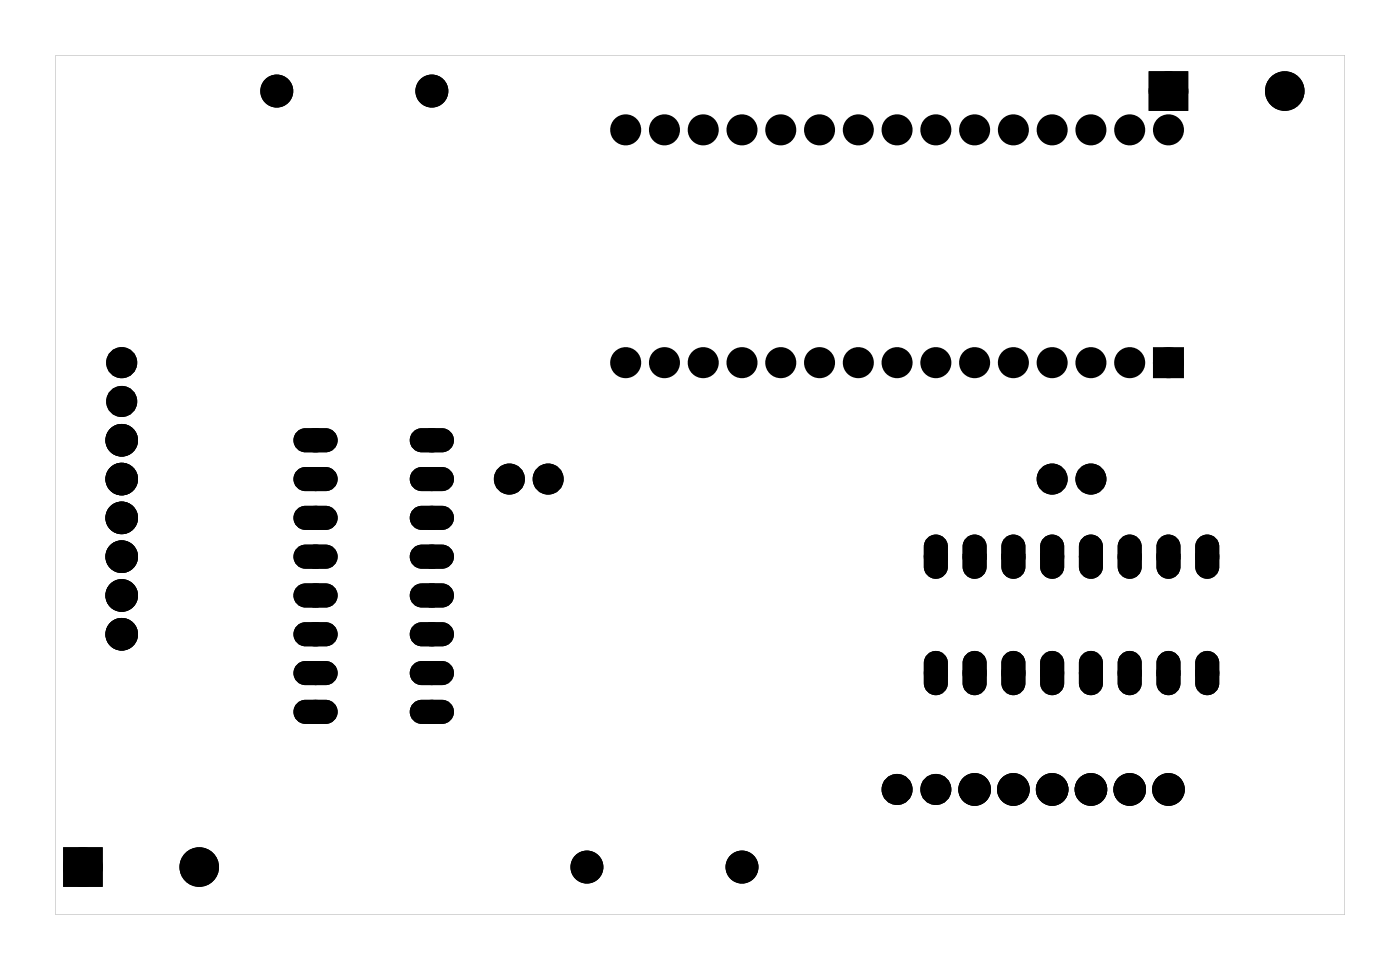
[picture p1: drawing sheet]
<svg xmlns="http://www.w3.org/2000/svg" width="92mm" height="63mm" viewBox="0 0 92 63" stroke-linecap="round" stroke-linejoin="round" font-family="sans-serif">
<g fill="#000">
<path d="M75.6 5h1.9v1.9h-1.9zM75.9 23.1h1.3v1.3h-1.3zM4.5 55.8h1.8v1.9h-1.8z"/>
<path d="M3.6 3.6v56.3h84.5v-56.3zM3.6 3.6h84.5v56.3h-84.5z"/>
<path d="M19.5 38.5a.66 .66 0 0 0-.1 .7 .66 .66 0 0 0 .6 .4h1.3a.66 .66 0 0 0 .7-.6 .66 .66 0 0 0-.7-.7h-1.3zM20.3 39a.41 .41 0 0 1 .8 0 .41 .41 0 0 1-.8 0z"/>
<path d="M19.5 36a.66 .66 0 0 0-.1 .7 .66 .66 0 0 0 .6 .4h1.3a.66 .66 0 0 0 .7-.7 .66 .66 0 0 0-.7-.6h-1.3zM20.3 36.4a.41 .41 0 0 1 .8 0 .41 .41 0 0 1-.8 0z"/>
<path d="M19.5 33.4a.66 .66 0 0 0-.1 .8 .66 .66 0 0 0 .6 .4h1.3a.66 .66 0 0 0 .7-.7 .66 .66 0 0 0-.7-.7h-1.3zM20.3 33.9a.41 .41 0 0 1 .8 0 .41 .41 0 0 1-.8 0z"/>
<path d="M19.5 30.9a.66 .66 0 0 0-.1 .7 .66 .66 0 0 0 .6 .4h1.3a.66 .66 0 0 0 .7-.6 .66 .66 0 0 0-.7-.7h-1.3zM20.3 31.4a.41 .41 0 0 1 .8 0 .41 .41 0 0 1-.8 0z"/>
<path d="M19.5 28.4a.66 .66 0 0 0-.1 .7 .66 .66 0 0 0 .6 .4h1.3a.66 .66 0 0 0 .7-.7 .66 .66 0 0 0-.7-.6h-1.3zM20.3 28.8a.41 .41 0 0 1 .8 0 .41 .41 0 0 1-.8 0z"/>
<path d="M19.5 38.5a.66 .66 0 0 0-.1 .7 .66 .66 0 0 0 .6 .4h1.3a.66 .66 0 0 0 .7-.6 .66 .66 0 0 0-.7-.7h-1.3zM20.3 39a.41 .41 0 0 1 .8 0 .41 .41 0 0 1-.8 0z"/>
<path d="M19.5 36a.66 .66 0 0 0-.1 .7 .66 .66 0 0 0 .6 .4h1.3a.66 .66 0 0 0 .7-.7 .66 .66 0 0 0-.7-.6h-1.3zM20.3 36.4a.41 .41 0 0 1 .8 0 .41 .41 0 0 1-.8 0z"/>
<path d="M19.5 33.4a.66 .66 0 0 0-.1 .8 .66 .66 0 0 0 .6 .4h1.3a.66 .66 0 0 0 .7-.7 .66 .66 0 0 0-.7-.7h-1.3zM20.3 33.9a.41 .41 0 0 1 .8 0 .41 .41 0 0 1-.8 0z"/>
<path d="M19.5 30.9a.66 .66 0 0 0-.1 .7 .66 .66 0 0 0 .6 .4h1.3a.66 .66 0 0 0 .7-.6 .66 .66 0 0 0-.7-.7h-1.3zM20.3 31.4a.41 .41 0 0 1 .8 0 .41 .41 0 0 1-.8 0z"/>
<path d="M19.5 28.4a.66 .66 0 0 0-.1 .7 .66 .66 0 0 0 .6 .4h1.3a.66 .66 0 0 0 .7-.7 .66 .66 0 0 0-.7-.6h-1.3zM20.3 28.8a.41 .41 0 0 1 .8 0 .41 .41 0 0 1-.8 0z"/>
<path d="M27.2 28.4a.66 .66 0 0 0-.2 .7 .66 .66 0 0 0 .6 .4h1.4a.66 .66 0 0 0 .6-.7 .66 .66 0 0 0-.6-.6h-1.4zM27.9 28.8a.41 .41 0 0 1 .8 0 .41 .41 0 0 1-.8 0z"/>
<path d="M27.2 30.9a.66 .66 0 0 0-.2 .7 .66 .66 0 0 0 .6 .4h1.4a.66 .66 0 0 0 .6-.6 .66 .66 0 0 0-.6-.7h-1.4zM27.9 31.4a.41 .41 0 0 1 .8 0 .41 .41 0 0 1-.8 0z"/>
<path d="M27.2 33.4a.66 .66 0 0 0-.2 .8 .66 .66 0 0 0 .6 .4h1.4a.66 .66 0 0 0 .6-.7 .66 .66 0 0 0-.6-.7h-1.4zM27.9 33.9a.41 .41 0 0 1 .8 0 .41 .41 0 0 1-.8 0z"/>
<path d="M27.2 36a.66 .66 0 0 0-.2 .7 .66 .66 0 0 0 .6 .4h1.4a.66 .66 0 0 0 .6-.7 .66 .66 0 0 0-.6-.6h-1.4zM27.9 36.4a.41 .41 0 0 1 .8 0 .41 .41 0 0 1-.8 0z"/>
<path d="M27.2 38.5a.66 .66 0 0 0-.2 .7 .66 .66 0 0 0 .6 .4h1.4a.66 .66 0 0 0 .6-.6 .66 .66 0 0 0-.6-.7h-1.4zM27.9 39a.41 .41 0 0 1 .8 0 .41 .41 0 0 1-.8 0z"/>
<path d="M27.2 28.4a.66 .66 0 0 0-.2 .7 .66 .66 0 0 0 .6 .4h1.4a.66 .66 0 0 0 .6-.7 .66 .66 0 0 0-.6-.6h-1.4zM27.9 28.8a.41 .41 0 0 1 .8 0 .41 .41 0 0 1-.8 0z"/>
<path d="M27.2 30.9a.66 .66 0 0 0-.2 .7 .66 .66 0 0 0 .6 .4h1.4a.66 .66 0 0 0 .6-.6 .66 .66 0 0 0-.6-.7h-1.4zM27.9 31.4a.41 .41 0 0 1 .8 0 .41 .41 0 0 1-.8 0z"/>
<path d="M27.2 33.4a.66 .66 0 0 0-.2 .8 .66 .66 0 0 0 .6 .4h1.4a.66 .66 0 0 0 .6-.7 .66 .66 0 0 0-.6-.7h-1.4zM27.9 33.9a.41 .41 0 0 1 .8 0 .41 .41 0 0 1-.8 0z"/>
<path d="M27.2 36a.66 .66 0 0 0-.2 .7 .66 .66 0 0 0 .6 .4h1.4a.66 .66 0 0 0 .6-.7 .66 .66 0 0 0-.6-.6h-1.4zM27.9 36.4a.41 .41 0 0 1 .8 0 .41 .41 0 0 1-.8 0z"/>
<path d="M27.2 38.5a.66 .66 0 0 0-.2 .7 .66 .66 0 0 0 .6 .4h1.4a.66 .66 0 0 0 .6-.6 .66 .66 0 0 0-.6-.7h-1.4zM27.9 39a.41 .41 0 0 1 .8 0 .41 .41 0 0 1-.8 0z"/>
<path d="M60.8 35.3l-.1 .5v1.3a.66 .66 0 0 0 .6 .7 .66 .66 0 0 0 .7-.7v-1.3a.66 .66 0 0 0-.4-.6 .66 .66 0 0 0-.8 .1zM60.9 36.4a.41 .41 0 0 1 .8 0 .41 .41 0 0 1-.8 0z"/>
<path d="M60.8 35.3l-.1 .5v1.3a.66 .66 0 0 0 .6 .7 .66 .66 0 0 0 .7-.7v-1.3a.66 .66 0 0 0-.4-.6 .66 .66 0 0 0-.8 .1zM60.9 36.4a.41 .41 0 0 1 .8 0 .41 .41 0 0 1-.8 0z"/>
<path d="M63.4 35.3l-.2 .5v1.3a.66 .66 0 0 0 .7 .7 .66 .66 0 0 0 .6-.7v-1.3a.66 .66 0 0 0-.4-.6 .66 .66 0 0 0-.7 .1zM63.4 36.4a.45 .45 0 0 1 .9 0 .45 .45 0 0 1-.9 0z"/>
<path d="M63.4 35.3l-.2 .5v1.3a.66 .66 0 0 0 .7 .7 .66 .66 0 0 0 .6-.7v-1.3a.66 .66 0 0 0-.4-.6 .66 .66 0 0 0-.7 .1zM63.4 36.4a.45 .45 0 0 1 .9 0 .45 .45 0 0 1-.9 0z"/>
<path d="M65.9 35.3l-.2 .5v1.3a.66 .66 0 0 0 .7 .7 .66 .66 0 0 0 .7-.7v-1.3a.66 .66 0 0 0-.5-.6 .66 .66 0 0 0-.7 .1zM66 36.4a.41 .41 0 0 1 .8 0 .41 .41 0 0 1-.8 0z"/>
<path d="M65.9 35.3l-.2 .5v1.3a.66 .66 0 0 0 .7 .7 .66 .66 0 0 0 .7-.7v-1.3a.66 .66 0 0 0-.5-.6 .66 .66 0 0 0-.7 .1zM66 36.4a.41 .41 0 0 1 .8 0 .41 .41 0 0 1-.8 0z"/>
<path d="M68.5 35.3l-.2 .5v1.3a.66 .66 0 0 0 .6 .7 .66 .66 0 0 0 .7-.7v-1.3a.66 .66 0 0 0-.4-.6 .66 .66 0 0 0-.7 .1zM68.5 36.4a.41 .41 0 0 1 .8 0 .41 .41 0 0 1-.8 0z"/>
<path d="M68.5 35.3l-.2 .5v1.3a.66 .66 0 0 0 .6 .7 .66 .66 0 0 0 .7-.7v-1.3a.66 .66 0 0 0-.4-.6 .66 .66 0 0 0-.7 .1zM68.5 36.4a.41 .41 0 0 1 .8 0 .41 .41 0 0 1-.8 0z"/>
<path d="M71 35.3l-.2 .5v1.3a.66 .66 0 0 0 .7 .7 .66 .66 0 0 0 .6-.7v-1.3a.66 .66 0 0 0-.4-.6 .66 .66 0 0 0-.7 .1zM71.1 36.4a.41 .41 0 0 1 .8 0 .41 .41 0 0 1-.8 0z"/>
<path d="M71 35.3l-.2 .5v1.3a.66 .66 0 0 0 .7 .7 .66 .66 0 0 0 .6-.7v-1.3a.66 .66 0 0 0-.4-.6 .66 .66 0 0 0-.7 .1zM71.1 36.4a.41 .41 0 0 1 .8 0 .41 .41 0 0 1-.8 0z"/>
<path d="M73.5 35.3l-.1 .5v1.3a.66 .66 0 0 0 .6 .7 .66 .66 0 0 0 .7-.7v-1.3a.66 .66 0 0 0-.4-.6 .66 .66 0 0 0-.8 .1zM73.6 36.4a.41 .41 0 0 1 .8 0 .41 .41 0 0 1-.8 0z"/>
<path d="M73.5 35.3l-.1 .5v1.3a.66 .66 0 0 0 .6 .7 .66 .66 0 0 0 .7-.7v-1.3a.66 .66 0 0 0-.4-.6 .66 .66 0 0 0-.8 .1zM73.6 36.4a.41 .41 0 0 1 .8 0 .41 .41 0 0 1-.8 0z"/>
<path d="M76.1 35.3l-.2 .5v1.3a.66 .66 0 0 0 .7 .7 .66 .66 0 0 0 .6-.7v-1.3a.66 .66 0 0 0-.4-.6 .66 .66 0 0 0-.7 .1zM76.1 36.4a.45 .45 0 0 1 .9 0 .45 .45 0 0 1-.9 0z"/>
<path d="M76.1 35.3l-.2 .5v1.3a.66 .66 0 0 0 .7 .7 .66 .66 0 0 0 .6-.7v-1.3a.66 .66 0 0 0-.4-.6 .66 .66 0 0 0-.7 .1zM76.1 36.4a.45 .45 0 0 1 .9 0 .45 .45 0 0 1-.9 0z"/>
<path d="M78.6 35.3l-.2 .5v1.3a.66 .66 0 0 0 .7 .7 .66 .66 0 0 0 .7-.7v-1.3a.66 .66 0 0 0-.5-.6 .66 .66 0 0 0-.7 .1zM78.7 36.4a.41 .41 0 0 1 .8 0 .41 .41 0 0 1-.8 0z"/>
<path d="M78.6 35.3l-.2 .5v1.3a.66 .66 0 0 0 .7 .7 .66 .66 0 0 0 .7-.7v-1.3a.66 .66 0 0 0-.5-.6 .66 .66 0 0 0-.7 .1zM78.7 36.4a.41 .41 0 0 1 .8 0 .41 .41 0 0 1-.8 0z"/>
<path d="M19.5 46.1a.66 .66 0 0 0-.1 .8 .66 .66 0 0 0 .6 .4h1.3a.66 .66 0 0 0 .7-.7 .66 .66 0 0 0-.7-.7h-1.3zM20.3 46.6a.41 .41 0 0 1 .8 0 .41 .41 0 0 1-.8 0z"/>
<path d="M19.5 43.6a.66 .66 0 0 0-.1 .7 .66 .66 0 0 0 .6 .4h1.3a.66 .66 0 0 0 .7-.6 .66 .66 0 0 0-.7-.7h-1.3zM20.3 44.1a.41 .41 0 0 1 .8 0 .41 .41 0 0 1-.8 0z"/>
<path d="M19.5 41.1a.66 .66 0 0 0-.1 .7 .66 .66 0 0 0 .6 .4h1.3a.66 .66 0 0 0 .7-.7 .66 .66 0 0 0-.7-.6h-1.3zM20.3 41.5a.41 .41 0 0 1 .8 0 .41 .41 0 0 1-.8 0z"/>
<path d="M19.5 46.1a.66 .66 0 0 0-.1 .8 .66 .66 0 0 0 .6 .4h1.3a.66 .66 0 0 0 .7-.7 .66 .66 0 0 0-.7-.7h-1.3zM20.3 46.6a.41 .41 0 0 1 .8 0 .41 .41 0 0 1-.8 0z"/>
<path d="M19.5 43.6a.66 .66 0 0 0-.1 .7 .66 .66 0 0 0 .6 .4h1.3a.66 .66 0 0 0 .7-.6 .66 .66 0 0 0-.7-.7h-1.3zM20.3 44.1a.41 .41 0 0 1 .8 0 .41 .41 0 0 1-.8 0z"/>
<path d="M19.5 41.1a.66 .66 0 0 0-.1 .7 .66 .66 0 0 0 .6 .4h1.3a.66 .66 0 0 0 .7-.7 .66 .66 0 0 0-.7-.6h-1.3zM20.3 41.5a.41 .41 0 0 1 .8 0 .41 .41 0 0 1-.8 0z"/>
<path d="M27.2 41.1a.66 .66 0 0 0-.2 .7 .66 .66 0 0 0 .6 .4h1.4a.66 .66 0 0 0 .6-.7 .66 .66 0 0 0-.6-.6h-1.4zM27.9 41.5a.41 .41 0 0 1 .8 0 .41 .41 0 0 1-.8 0z"/>
<path d="M27.2 43.6a.66 .66 0 0 0-.2 .7 .66 .66 0 0 0 .6 .4h1.4a.66 .66 0 0 0 .6-.6 .66 .66 0 0 0-.6-.7h-1.4zM27.9 44.1a.41 .41 0 0 1 .8 0 .41 .41 0 0 1-.8 0z"/>
<path d="M27.2 46.1a.66 .66 0 0 0-.2 .8 .66 .66 0 0 0 .6 .4h1.4a.66 .66 0 0 0 .6-.7 .66 .66 0 0 0-.6-.7h-1.4zM27.9 46.6a.41 .41 0 0 1 .8 0 .41 .41 0 0 1-.8 0z"/>
<path d="M27.2 41.1a.66 .66 0 0 0-.2 .7 .66 .66 0 0 0 .6 .4h1.4a.66 .66 0 0 0 .6-.7 .66 .66 0 0 0-.6-.6h-1.4zM27.9 41.5a.41 .41 0 0 1 .8 0 .41 .41 0 0 1-.8 0z"/>
<path d="M27.2 43.6a.66 .66 0 0 0-.2 .7 .66 .66 0 0 0 .6 .4h1.4a.66 .66 0 0 0 .6-.6 .66 .66 0 0 0-.6-.7h-1.4zM27.9 44.1a.41 .41 0 0 1 .8 0 .41 .41 0 0 1-.8 0z"/>
<path d="M27.2 46.1a.66 .66 0 0 0-.2 .8 .66 .66 0 0 0 .6 .4h1.4a.66 .66 0 0 0 .6-.7 .66 .66 0 0 0-.6-.7h-1.4zM27.9 46.6a.41 .41 0 0 1 .8 0 .41 .41 0 0 1-.8 0z"/>
<path d="M60.8 42.9l-.1 .5v1.3a.66 .66 0 0 0 .6 .7 .66 .66 0 0 0 .7-.7v-1.3a.66 .66 0 0 0-.4-.6 .66 .66 0 0 0-.8 .1zM60.9 44.1a.41 .41 0 0 1 .8 0 .41 .41 0 0 1-.8 0z"/>
<path d="M60.8 42.9l-.1 .5v1.3a.66 .66 0 0 0 .6 .7 .66 .66 0 0 0 .7-.7v-1.3a.66 .66 0 0 0-.4-.6 .66 .66 0 0 0-.8 .1zM60.9 44.1a.41 .41 0 0 1 .8 0 .41 .41 0 0 1-.8 0z"/>
<path d="M63.4 42.9l-.2 .5v1.3a.66 .66 0 0 0 .7 .7 .66 .66 0 0 0 .6-.7v-1.3a.66 .66 0 0 0-.4-.6 .66 .66 0 0 0-.7 .1zM63.4 44.1a.45 .45 0 0 1 .9 0 .45 .45 0 0 1-.9 0z"/>
<path d="M63.4 42.9l-.2 .5v1.3a.66 .66 0 0 0 .7 .7 .66 .66 0 0 0 .6-.7v-1.3a.66 .66 0 0 0-.4-.6 .66 .66 0 0 0-.7 .1zM63.4 44.1a.45 .45 0 0 1 .9 0 .45 .45 0 0 1-.9 0z"/>
<path d="M65.9 42.9l-.2 .5v1.3a.66 .66 0 0 0 .7 .7 .66 .66 0 0 0 .7-.7v-1.3a.66 .66 0 0 0-.5-.6 .66 .66 0 0 0-.7 .1zM66 44.1a.41 .41 0 0 1 .8 0 .41 .41 0 0 1-.8 0z"/>
<path d="M65.9 42.9l-.2 .5v1.3a.66 .66 0 0 0 .7 .7 .66 .66 0 0 0 .7-.7v-1.3a.66 .66 0 0 0-.5-.6 .66 .66 0 0 0-.7 .1zM66 44.1a.41 .41 0 0 1 .8 0 .41 .41 0 0 1-.8 0z"/>
<path d="M68.5 42.9l-.2 .5v1.3a.66 .66 0 0 0 .6 .7 .66 .66 0 0 0 .7-.7v-1.3a.66 .66 0 0 0-.4-.6 .66 .66 0 0 0-.7 .1zM68.5 44.1a.41 .41 0 0 1 .8 0 .41 .41 0 0 1-.8 0z"/>
<path d="M68.5 42.9l-.2 .5v1.3a.66 .66 0 0 0 .6 .7 .66 .66 0 0 0 .7-.7v-1.3a.66 .66 0 0 0-.4-.6 .66 .66 0 0 0-.7 .1zM68.5 44.1a.41 .41 0 0 1 .8 0 .41 .41 0 0 1-.8 0z"/>
<path d="M71 42.9l-.2 .5v1.3a.66 .66 0 0 0 .7 .7 .66 .66 0 0 0 .6-.7v-1.3a.66 .66 0 0 0-.4-.6 .66 .66 0 0 0-.7 .1zM71.1 44.1a.41 .41 0 0 1 .8 0 .41 .41 0 0 1-.8 0z"/>
<path d="M71 42.9l-.2 .5v1.3a.66 .66 0 0 0 .7 .7 .66 .66 0 0 0 .6-.7v-1.3a.66 .66 0 0 0-.4-.6 .66 .66 0 0 0-.7 .1zM71.1 44.1a.41 .41 0 0 1 .8 0 .41 .41 0 0 1-.8 0z"/>
<path d="M73.5 42.9l-.1 .5v1.3a.66 .66 0 0 0 .6 .7 .66 .66 0 0 0 .7-.7v-1.3a.66 .66 0 0 0-.4-.6 .66 .66 0 0 0-.8 .1zM73.6 44.1a.41 .41 0 0 1 .8 0 .41 .41 0 0 1-.8 0z"/>
<path d="M73.5 42.9l-.1 .5v1.3a.66 .66 0 0 0 .6 .7 .66 .66 0 0 0 .7-.7v-1.3a.66 .66 0 0 0-.4-.6 .66 .66 0 0 0-.8 .1zM73.6 44.1a.41 .41 0 0 1 .8 0 .41 .41 0 0 1-.8 0z"/>
<path d="M76.1 42.9l-.2 .5v1.3a.66 .66 0 0 0 .7 .7 .66 .66 0 0 0 .6-.7v-1.3a.66 .66 0 0 0-.4-.6 .66 .66 0 0 0-.7 .1zM76.1 44.1a.45 .45 0 0 1 .9 0 .45 .45 0 0 1-.9 0z"/>
<path d="M76.1 42.9l-.2 .5v1.3a.66 .66 0 0 0 .7 .7 .66 .66 0 0 0 .6-.7v-1.3a.66 .66 0 0 0-.4-.6 .66 .66 0 0 0-.7 .1zM76.1 44.1a.45 .45 0 0 1 .9 0 .45 .45 0 0 1-.9 0z"/>
<path d="M78.6 42.9l-.2 .5v1.3a.66 .66 0 0 0 .7 .7 .66 .66 0 0 0 .7-.7v-1.3a.66 .66 0 0 0-.5-.6 .66 .66 0 0 0-.7 .1zM78.7 44.1a.41 .41 0 0 1 .8 0 .41 .41 0 0 1-.8 0z"/>
<path d="M78.6 42.9l-.2 .5v1.3a.66 .66 0 0 0 .7 .7 .66 .66 0 0 0 .7-.7v-1.3a.66 .66 0 0 0-.5-.6 .66 .66 0 0 0-.7 .1zM78.7 44.1a.41 .41 0 0 1 .8 0 .41 .41 0 0 1-.8 0z"/>
</g>
<g fill="#000">
<circle cx="18.1" cy="6" r=".7"/>
<circle cx="28.3" cy="6" r=".7"/>
<circle cx="41" cy="8.5" r=".67"/>
<circle cx="43.5" cy="8.5" r=".67"/>
<circle cx="46.1" cy="8.5" r=".67"/>
<circle cx="48.6" cy="8.5" r=".67"/>
<circle cx="51.2" cy="8.5" r=".67"/>
<circle cx="53.7" cy="8.5" r=".67"/>
<circle cx="56.2" cy="8.5" r=".67"/>
<circle cx="58.8" cy="8.5" r=".67"/>
<circle cx="61.3" cy="8.5" r=".67"/>
<circle cx="63.9" cy="8.5" r=".67"/>
<circle cx="66.4" cy="8.5" r=".67"/>
<circle cx="68.9" cy="8.5" r=".67"/>
<circle cx="71.5" cy="8.5" r=".67"/>
<circle cx="74" cy="8.5" r=".67"/>
<circle cx="76.6" cy="8.5" r=".67"/>
<circle cx="76.6" cy="6" r=".91"/>
<circle cx="84.2" cy="6" r=".91"/>
<circle cx="8" cy="26.3" r=".64"/>
<circle cx="8" cy="23.7" r=".64"/>
<circle cx="8" cy="31.4" r=".72"/>
<circle cx="8" cy="39" r=".72"/>
<circle cx="8" cy="33.9" r=".72"/>
<circle cx="8" cy="28.8" r=".72"/>
<circle cx="8" cy="36.4" r=".72"/>
<circle cx="20.7" cy="39" r=".53"/>
<circle cx="20.7" cy="31.4" r=".53"/>
<circle cx="20.7" cy="36.4" r=".53"/>
<circle cx="20.7" cy="33.9" r=".53"/>
<circle cx="20.7" cy="28.8" r=".53"/>
<circle cx="28.3" cy="31.4" r=".53"/>
<circle cx="28.3" cy="36.4" r=".53"/>
<circle cx="28.3" cy="39" r=".53"/>
<circle cx="28.3" cy="28.8" r=".53"/>
<circle cx="28.3" cy="33.9" r=".53"/>
<circle cx="33.4" cy="31.4" r=".64"/>
<circle cx="35.9" cy="31.4" r=".64"/>
<circle cx="41" cy="23.7" r=".67"/>
<circle cx="43.5" cy="23.7" r=".67"/>
<circle cx="46.1" cy="23.7" r=".67"/>
<circle cx="48.6" cy="23.7" r=".67"/>
<circle cx="51.2" cy="23.7" r=".67"/>
<circle cx="53.7" cy="23.7" r=".67"/>
<circle cx="56.2" cy="23.7" r=".67"/>
<circle cx="58.8" cy="23.7" r=".67"/>
<circle cx="61.3" cy="23.7" r=".67"/>
<circle cx="61.3" cy="36.4" r=".53"/>
<circle cx="63.9" cy="23.7" r=".67"/>
<circle cx="63.9" cy="36.4" r=".53"/>
<circle cx="66.4" cy="23.7" r=".67"/>
<circle cx="66.4" cy="36.4" r=".53"/>
<circle cx="68.9" cy="23.7" r=".67"/>
<circle cx="68.9" cy="31.4" r=".64"/>
<circle cx="68.9" cy="36.4" r=".53"/>
<circle cx="71.5" cy="23.7" r=".67"/>
<circle cx="71.5" cy="31.4" r=".64"/>
<circle cx="71.5" cy="36.4" r=".53"/>
<circle cx="74" cy="23.7" r=".67"/>
<circle cx="74" cy="36.4" r=".53"/>
<circle cx="76.6" cy="23.7" r=".67"/>
<circle cx="76.6" cy="36.4" r=".53"/>
<circle cx="79.1" cy="36.4" r=".53"/>
<circle cx="5.4" cy="56.8" r=".91"/>
<circle cx="8" cy="41.5" r=".72"/>
<circle cx="13.1" cy="56.8" r=".91"/>
<circle cx="20.7" cy="41.5" r=".53"/>
<circle cx="20.7" cy="46.6" r=".53"/>
<circle cx="20.7" cy="44.1" r=".53"/>
<circle cx="28.3" cy="41.5" r=".53"/>
<circle cx="28.3" cy="46.6" r=".53"/>
<circle cx="28.3" cy="44.1" r=".53"/>
<circle cx="38.5" cy="56.8" r=".7"/>
<circle cx="48.6" cy="56.8" r=".7"/>
<circle cx="58.8" cy="51.7" r=".64"/>
<circle cx="61.3" cy="51.7" r=".64"/>
<circle cx="61.3" cy="44.1" r=".53"/>
<circle cx="63.9" cy="44.1" r=".53"/>
<circle cx="63.9" cy="51.7" r=".72"/>
<circle cx="66.4" cy="44.1" r=".53"/>
<circle cx="66.4" cy="51.7" r=".72"/>
<circle cx="68.9" cy="44.1" r=".53"/>
<circle cx="68.9" cy="51.7" r=".72"/>
<circle cx="71.5" cy="44.1" r=".53"/>
<circle cx="71.5" cy="51.7" r=".72"/>
<circle cx="74" cy="44.1" r=".53"/>
<circle cx="74" cy="51.7" r=".72"/>
<circle cx="76.6" cy="44.1" r=".53"/>
<circle cx="76.6" cy="51.7" r=".72"/>
<circle cx="79.1" cy="44.1" r=".53"/>
</g>
<g fill="none" stroke="#000" stroke-width=".51">
<circle cx="20.7" cy="36.4" r=".53"/>
<circle cx="20.7" cy="28.8" r=".53"/>
<circle cx="20.7" cy="39" r=".53"/>
<circle cx="20.7" cy="31.4" r=".53"/>
<circle cx="20.7" cy="33.9" r=".53"/>
<circle cx="28.3" cy="28.8" r=".53"/>
<circle cx="28.3" cy="31.4" r=".53"/>
<circle cx="28.3" cy="36.4" r=".53"/>
<circle cx="28.3" cy="33.9" r=".53"/>
<circle cx="28.3" cy="39" r=".53"/>
<circle cx="61.3" cy="36.4" r=".53"/>
<circle cx="63.9" cy="36.4" r=".53"/>
<circle cx="66.4" cy="36.4" r=".53"/>
<circle cx="68.9" cy="36.4" r=".53"/>
<circle cx="71.5" cy="36.4" r=".53"/>
<circle cx="74" cy="36.4" r=".53"/>
<circle cx="76.6" cy="36.4" r=".53"/>
<circle cx="79.1" cy="36.4" r=".53"/>
<circle cx="20.7" cy="44.1" r=".53"/>
<circle cx="20.7" cy="41.5" r=".53"/>
<circle cx="20.7" cy="46.6" r=".53"/>
<circle cx="28.3" cy="46.6" r=".53"/>
<circle cx="28.3" cy="41.5" r=".53"/>
<circle cx="28.3" cy="44.1" r=".53"/>
<circle cx="61.3" cy="44.1" r=".53"/>
<circle cx="63.9" cy="44.1" r=".53"/>
<circle cx="66.4" cy="44.1" r=".53"/>
<circle cx="68.9" cy="44.1" r=".53"/>
<circle cx="71.5" cy="44.1" r=".53"/>
<circle cx="74" cy="44.1" r=".53"/>
<circle cx="76.6" cy="44.1" r=".53"/>
<circle cx="79.1" cy="44.1" r=".53"/>
</g>
<g fill="none" stroke="#000" stroke-width=".25">
<path d="M19.5 38.5l.5-.2h1.3a.66 .66 0 0 1 .7 .7 .66 .66 0 0 1-.7 .6h-1.3a.66 .66 0 0 1-.6-.4 .66 .66 0 0 1 .1-.7zM19.5 36l.5-.2h1.3a.66 .66 0 0 1 .7 .6 .66 .66 0 0 1-.7 .7h-1.3a.66 .66 0 0 1-.6-.4 .66 .66 0 0 1 .1-.7zM19.5 33.4l.5-.2h1.3a.66 .66 0 0 1 .7 .7 .66 .66 0 0 1-.7 .7h-1.3a.66 .66 0 0 1-.6-.4 .66 .66 0 0 1 .1-.8zM19.5 30.9l.5-.2h1.3a.66 .66 0 0 1 .7 .7 .66 .66 0 0 1-.7 .6h-1.3a.66 .66 0 0 1-.6-.4 .66 .66 0 0 1 .1-.7zM19.5 28.4l.5-.2h1.3a.66 .66 0 0 1 .7 .6 .66 .66 0 0 1-.7 .7h-1.3a.66 .66 0 0 1-.6-.4 .66 .66 0 0 1 .1-.7zM27.2 28.4l.4-.2h1.4a.66 .66 0 0 1 .6 .6 .66 .66 0 0 1-.6 .7h-1.4a.66 .66 0 0 1-.6-.4 .66 .66 0 0 1 .2-.7zM27.2 30.9l.4-.2h1.4a.66 .66 0 0 1 .6 .7 .66 .66 0 0 1-.6 .6h-1.4a.66 .66 0 0 1-.6-.4 .66 .66 0 0 1 .2-.7zM27.2 33.4l.4-.2h1.4a.66 .66 0 0 1 .6 .7 .66 .66 0 0 1-.6 .7h-1.4a.66 .66 0 0 1-.6-.4 .66 .66 0 0 1 .2-.8zM27.2 36l.4-.2h1.4a.66 .66 0 0 1 .6 .6 .66 .66 0 0 1-.6 .7h-1.4a.66 .66 0 0 1-.6-.4 .66 .66 0 0 1 .2-.7zM27.2 38.5l.4-.2h1.4a.66 .66 0 0 1 .6 .7 .66 .66 0 0 1-.6 .6h-1.4a.66 .66 0 0 1-.6-.4 .66 .66 0 0 1 .2-.7zM60.8 35.3a.66 .66 0 0 1 .8-.1 .66 .66 0 0 1 .4 .6v1.3a.66 .66 0 0 1-.7 .7 .66 .66 0 0 1-.6-.7v-1.3zM63.4 35.3a.66 .66 0 0 1 .7-.1 .66 .66 0 0 1 .4 .6v1.3a.66 .66 0 0 1-.6 .7 .66 .66 0 0 1-.7-.7v-1.3z"/>
<path d="M65.9 35.3a.66 .66 0 0 1 .7-.1 .66 .66 0 0 1 .5 .6v1.3a.66 .66 0 0 1-.7 .7 .66 .66 0 0 1-.7-.7v-1.3zM68.5 35.3a.66 .66 0 0 1 .7-.1 .66 .66 0 0 1 .4 .6v1.3a.66 .66 0 0 1-.7 .7 .66 .66 0 0 1-.6-.7v-1.3zM71 35.3a.66 .66 0 0 1 .7-.1 .66 .66 0 0 1 .4 .6v1.3a.66 .66 0 0 1-.6 .7 .66 .66 0 0 1-.7-.7v-1.3zM73.5 35.3a.66 .66 0 0 1 .8-.1 .66 .66 0 0 1 .4 .6v1.3a.66 .66 0 0 1-.7 .7 .66 .66 0 0 1-.6-.7v-1.3zM76.1 35.3a.66 .66 0 0 1 .7-.1 .66 .66 0 0 1 .4 .6v1.3a.66 .66 0 0 1-.6 .7 .66 .66 0 0 1-.7-.7v-1.3zM78.6 35.3a.66 .66 0 0 1 .7-.1 .66 .66 0 0 1 .5 .6v1.3a.66 .66 0 0 1-.7 .7 .66 .66 0 0 1-.7-.7v-1.3zM19.5 46.1l.5-.2h1.3a.66 .66 0 0 1 .7 .7 .66 .66 0 0 1-.7 .7h-1.3a.66 .66 0 0 1-.6-.4 .66 .66 0 0 1 .1-.8zM19.5 43.6l.5-.2h1.3a.66 .66 0 0 1 .7 .7 .66 .66 0 0 1-.7 .6h-1.3a.66 .66 0 0 1-.6-.4 .66 .66 0 0 1 .1-.7zM19.5 41.1l.5-.2h1.3a.66 .66 0 0 1 .7 .6 .66 .66 0 0 1-.7 .7h-1.3a.66 .66 0 0 1-.6-.4 .66 .66 0 0 1 .1-.7zM27.2 41.1l.4-.2h1.4a.66 .66 0 0 1 .6 .6 .66 .66 0 0 1-.6 .7h-1.4a.66 .66 0 0 1-.6-.4 .66 .66 0 0 1 .2-.7zM27.2 43.6l.4-.2h1.4a.66 .66 0 0 1 .6 .7 .66 .66 0 0 1-.6 .6h-1.4a.66 .66 0 0 1-.6-.4 .66 .66 0 0 1 .2-.7zM27.2 46.1l.4-.2h1.4a.66 .66 0 0 1 .6 .7 .66 .66 0 0 1-.6 .7h-1.4a.66 .66 0 0 1-.6-.4 .66 .66 0 0 1 .2-.8z"/>
<path d="M60.8 42.9a.66 .66 0 0 1 .8-.1 .66 .66 0 0 1 .4 .6v1.3a.66 .66 0 0 1-.7 .7 .66 .66 0 0 1-.6-.7v-1.3zM63.4 42.9a.66 .66 0 0 1 .7-.1 .66 .66 0 0 1 .4 .6v1.3a.66 .66 0 0 1-.6 .7 .66 .66 0 0 1-.7-.7v-1.3zM65.9 42.9a.66 .66 0 0 1 .7-.1 .66 .66 0 0 1 .5 .6v1.3a.66 .66 0 0 1-.7 .7 .66 .66 0 0 1-.7-.7v-1.3zM68.5 42.9a.66 .66 0 0 1 .7-.1 .66 .66 0 0 1 .4 .6v1.3a.66 .66 0 0 1-.7 .7 .66 .66 0 0 1-.6-.7v-1.3zM71 42.9a.66 .66 0 0 1 .7-.1 .66 .66 0 0 1 .4 .6v1.3a.66 .66 0 0 1-.6 .7 .66 .66 0 0 1-.7-.7v-1.3zM73.5 42.9a.66 .66 0 0 1 .8-.1 .66 .66 0 0 1 .4 .6v1.3a.66 .66 0 0 1-.7 .7 .66 .66 0 0 1-.6-.7v-1.3zM76.1 42.9a.66 .66 0 0 1 .7-.1 .66 .66 0 0 1 .4 .6v1.3a.66 .66 0 0 1-.6 .7 .66 .66 0 0 1-.7-.7v-1.3zM78.6 42.9a.66 .66 0 0 1 .7-.1 .66 .66 0 0 1 .5 .6v1.3a.66 .66 0 0 1-.7 .7 .66 .66 0 0 1-.7-.7v-1.3z"/>
<circle cx="20.7" cy="28.8" r=".41"/>
<circle cx="20.7" cy="33.9" r=".41"/>
<circle cx="20.7" cy="39" r=".41"/>
<circle cx="20.7" cy="31.4" r=".41"/>
<circle cx="20.7" cy="36.4" r=".41"/>
<circle cx="28.3" cy="33.9" r=".41"/>
<circle cx="28.3" cy="36.4" r=".41"/>
<circle cx="28.3" cy="39" r=".41"/>
<circle cx="28.3" cy="28.8" r=".41"/>
<circle cx="28.3" cy="31.4" r=".41"/>
<circle cx="61.3" cy="36.4" r=".41"/>
<circle cx="63.9" cy="36.4" r=".41"/>
<circle cx="66.4" cy="36.4" r=".41"/>
<circle cx="68.9" cy="36.4" r=".41"/>
<circle cx="71.5" cy="36.4" r=".41"/>
<circle cx="74" cy="36.4" r=".41"/>
<circle cx="76.6" cy="36.4" r=".41"/>
<circle cx="79.1" cy="36.4" r=".41"/>
<circle cx="20.7" cy="44.1" r=".41"/>
<circle cx="20.7" cy="46.6" r=".41"/>
<circle cx="20.7" cy="41.5" r=".41"/>
<circle cx="28.3" cy="46.6" r=".41"/>
<circle cx="28.3" cy="41.5" r=".41"/>
<circle cx="28.3" cy="44.1" r=".41"/>
<circle cx="61.3" cy="44.1" r=".41"/>
<circle cx="63.9" cy="44.1" r=".41"/>
<circle cx="66.4" cy="44.1" r=".41"/>
<circle cx="68.9" cy="44.1" r=".41"/>
<circle cx="71.5" cy="44.1" r=".41"/>
<circle cx="74" cy="44.1" r=".41"/>
<circle cx="76.6" cy="44.1" r=".41"/>
<circle cx="79.1" cy="44.1" r=".41"/>
</g>
<g fill="none" stroke="#000" stroke-width=".69" stroke-linecap="butt">
<path d="M75.9 23.1h1.3v1.3h-1.3z"/>
<circle cx="41" cy="8.5" r=".67"/>
<circle cx="43.5" cy="8.5" r=".67"/>
<circle cx="46.1" cy="8.5" r=".67"/>
<circle cx="48.6" cy="8.5" r=".67"/>
<circle cx="51.2" cy="8.5" r=".67"/>
<circle cx="53.7" cy="8.5" r=".67"/>
<circle cx="56.2" cy="8.5" r=".67"/>
<circle cx="58.8" cy="8.5" r=".67"/>
<circle cx="61.3" cy="8.5" r=".67"/>
<circle cx="63.9" cy="8.5" r=".67"/>
<circle cx="66.4" cy="8.5" r=".67"/>
<circle cx="68.9" cy="8.5" r=".67"/>
<circle cx="71.5" cy="8.5" r=".67"/>
<circle cx="74" cy="8.5" r=".67"/>
<circle cx="76.6" cy="8.5" r=".67"/>
<circle cx="8" cy="28.8" r=".72"/>
<circle cx="8" cy="39" r=".72"/>
<circle cx="8" cy="31.4" r=".72"/>
<circle cx="8" cy="33.9" r=".72"/>
<circle cx="8" cy="36.4" r=".72"/>
<circle cx="41" cy="23.7" r=".67"/>
<circle cx="43.5" cy="23.7" r=".67"/>
<circle cx="46.1" cy="23.7" r=".67"/>
<circle cx="48.6" cy="23.7" r=".67"/>
<circle cx="51.2" cy="23.7" r=".67"/>
<circle cx="53.7" cy="23.7" r=".67"/>
<circle cx="56.2" cy="23.7" r=".67"/>
<circle cx="58.8" cy="23.7" r=".67"/>
<circle cx="61.3" cy="23.7" r=".67"/>
<circle cx="63.9" cy="23.7" r=".67"/>
<circle cx="66.4" cy="23.7" r=".67"/>
<circle cx="68.9" cy="23.7" r=".67"/>
<circle cx="71.5" cy="23.7" r=".67"/>
<circle cx="74" cy="23.7" r=".67"/>
<circle cx="76.6" cy="23.7" r=".67"/>
<circle cx="8" cy="41.5" r=".72"/>
<circle cx="63.9" cy="51.7" r=".72"/>
<circle cx="66.4" cy="51.7" r=".72"/>
<circle cx="68.9" cy="51.7" r=".72"/>
<circle cx="71.5" cy="51.7" r=".72"/>
<circle cx="74" cy="51.7" r=".72"/>
<circle cx="76.6" cy="51.7" r=".72"/>
</g>
<g fill="none" stroke="#000" stroke-width=".76" stroke-linecap="butt">
<path d="M75.6 5h1.9v1.9h-1.9zM4.5 55.8h1.8v1.9h-1.8z"/>
<circle cx="18.1" cy="6" r=".7"/>
<circle cx="28.3" cy="6" r=".7"/>
<circle cx="76.6" cy="6" r=".91"/>
<circle cx="84.2" cy="6" r=".91"/>
<circle cx="8" cy="26.3" r=".64"/>
<circle cx="8" cy="23.7" r=".64"/>
<circle cx="33.4" cy="31.4" r=".64"/>
<circle cx="35.9" cy="31.4" r=".64"/>
<circle cx="68.9" cy="31.4" r=".64"/>
<circle cx="71.5" cy="31.4" r=".64"/>
<circle cx="5.4" cy="56.8" r=".91"/>
<circle cx="13.1" cy="56.8" r=".91"/>
<circle cx="38.5" cy="56.8" r=".7"/>
<circle cx="48.6" cy="56.8" r=".7"/>
<circle cx="58.8" cy="51.7" r=".64"/>
<circle cx="61.3" cy="51.7" r=".64"/>
</g>
</svg>
